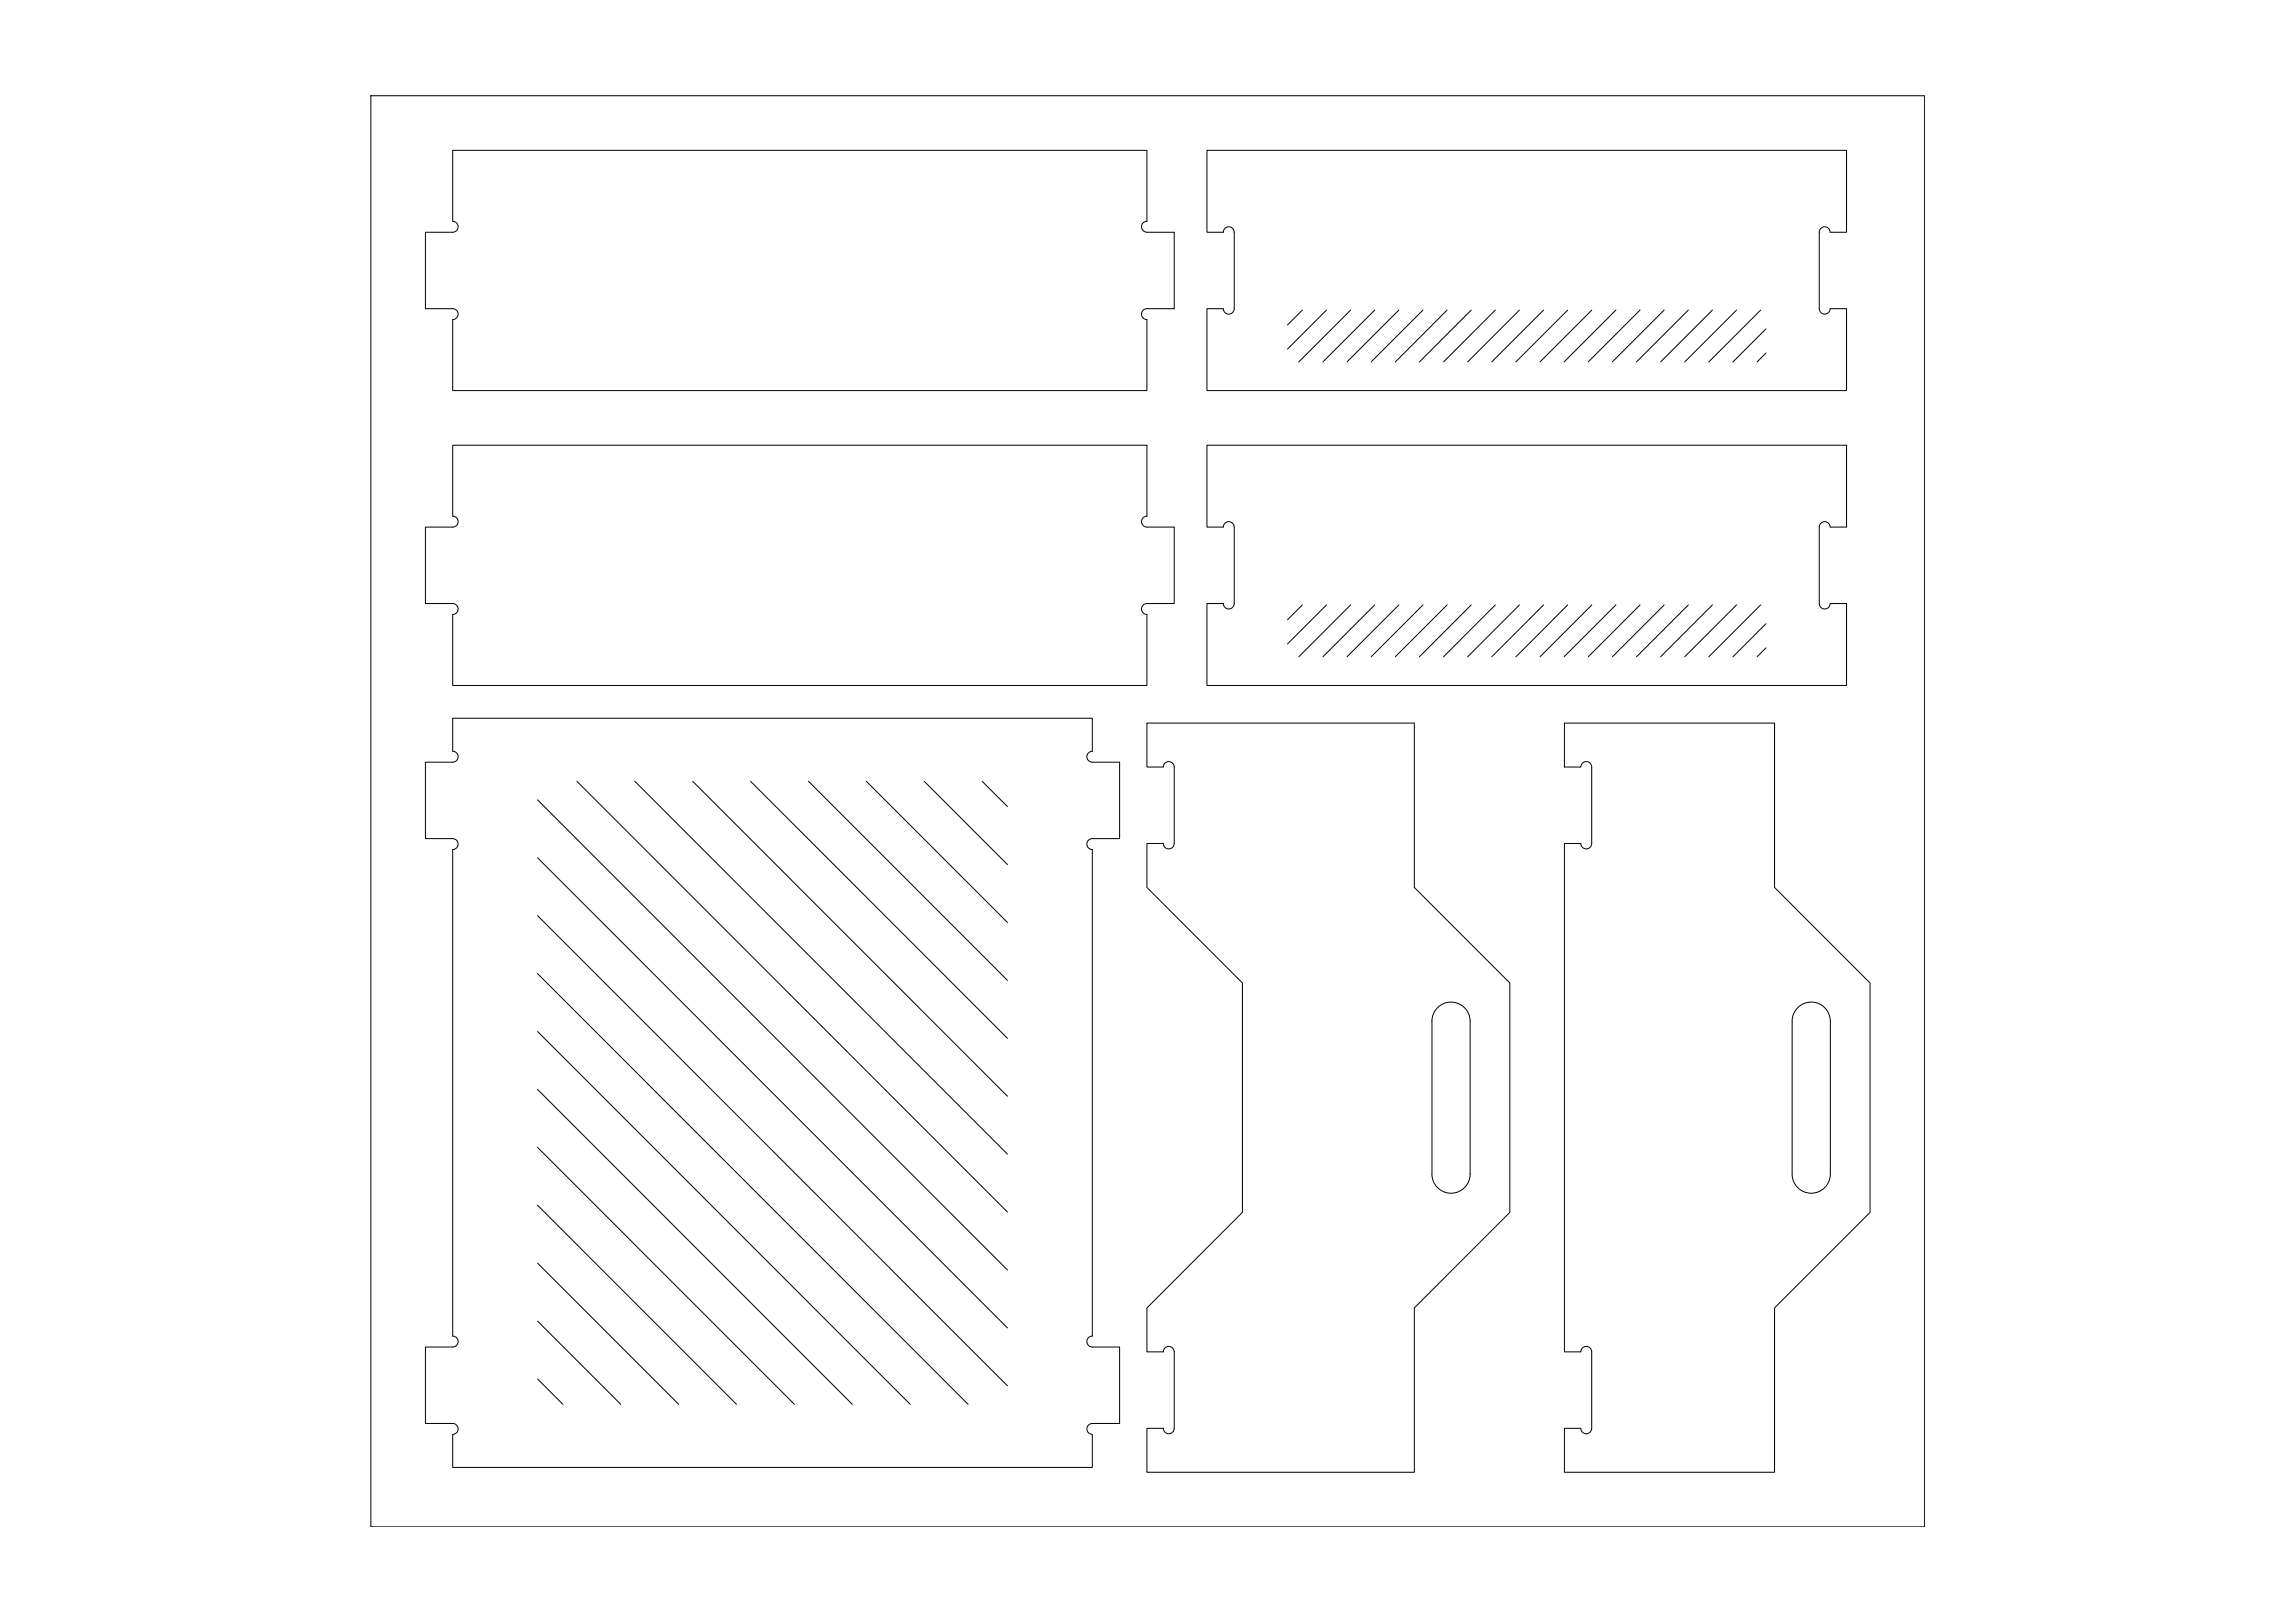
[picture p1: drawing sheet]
<svg xmlns="http://www.w3.org/2000/svg" width="841mm" height="594mm" viewBox="0 0 841 594" stroke-linecap="round" stroke-linejoin="round" font-family="sans-serif">
<!-- layer: 0 -->
<g fill="none" stroke="#000" stroke-width=".37">
<path d="M135.9 35.1h569.4v524.1h-569.4zM165.9 85.1a1.99 1.99 0 0 0 2-2 1.99 1.99 0 0 0-2-2v-26h254.4v26a1.99 1.99 0 0 0-2 2 1.99 1.99 0 0 0 2 2M165.9 85.1h-10v28h10a1.99 1.99 0 0 1 2 2 1.99 1.99 0 0 1-2 1.9v26.1h254.4v-26a2 2 0 0 1-2-2 2 2 0 0 1 2-2h10v-28h-10M448.3 85.1h-6v-30h234.4v30h-6M448.3 85.1a1.99 1.99 0 0 1 2-2 1.99 1.99 0 0 1 2 2M452.3 85.1v28a1.99 1.99 0 0 1-2 2 1.99 1.99 0 0 1-2-2h-6v30h234.4v-30h-6a2 2 0 0 1-2 2 2 2 0 0 1-2-2v-28M666.7 85.1a1.99 1.99 0 0 1 2-2 1.99 1.99 0 0 1 2 2M477.3 113.6l-5.5 5.4M486.1 113.6l-14.3 14.3M494.9 113.6l-18.9 19M503.8 113.6l-19 19M512.6 113.6l-19 19"/>
<path d="M521.5 113.6l-19 19M530.3 113.6l-19 19M539.1 113.6l-19 19M548 113.6l-19 19M556.8 113.6l-19 19M565.7 113.6l-19 19M574.5 113.6l-19 19M583.3 113.6l-19 19M592.2 113.6l-19 19M601 113.6l-19 19M609.9 113.6l-19 19M618.7 113.6l-19 19"/>
<path d="M627.5 113.6l-19 19M636.4 113.6l-19 19M645.2 113.6l-19 19M647.2 120.5l-12.2 12.1M647.2 129.3l-3.3 3.3M442.3 163.1h234.4v30h-6a2 2 0 0 0-2-2 2 2 0 0 0-2 2v28a1.99 1.99 0 0 0 2 2 1.99 1.99 0 0 0 2-2h6v30h-234.4v-30h6a1.99 1.99 0 0 0 2 2 1.99 1.99 0 0 0 2-2v-28a2 2 0 0 0-2-2 2 2 0 0 0-2 2h-6zM165.9 225.1a1.99 1.99 0 0 0 2-2 1.99 1.99 0 0 0-2-2h-10v-28h10a1.99 1.99 0 0 0 2-2 1.99 1.99 0 0 0-2-2v-26h254.4v26a1.99 1.99 0 0 0-2 2 1.99 1.99 0 0 0 2 2h10v28h-10a1.99 1.99 0 0 0-2 2 1.99 1.99 0 0 0 2 2M165.9 225.1v26h254.4v-26M477.3 221.6l-5.5 5.4M486.1 221.6l-14.3 14.3M494.9 221.6l-18.9 19M503.8 221.6l-19 19"/>
<path d="M512.6 221.6l-19 19M521.5 221.6l-19 19M530.3 221.6l-19 19M539.1 221.6l-19 19M548 221.6l-19 19M556.8 221.6l-19 19M565.7 221.6l-19 19M574.5 221.6l-19 19M583.3 221.6l-19 19M592.2 221.6l-19 19M601 221.6l-19 19M609.9 221.6l-19 19"/>
<path d="M618.7 221.6l-19 19M627.5 221.6l-19 19M636.4 221.6l-19 19M645.2 221.6l-19 19M647.2 228.4l-12.2 12.2M647.2 237.3l-3.3 3.3M165.9 263.1h234.4v12.1a1.99 1.99 0 0 0-2 2 1.99 1.99 0 0 0 2 2h10v28h-10a1.99 1.99 0 0 0-2 1.9 1.99 1.99 0 0 0 2 2v178.3a1.99 1.99 0 0 0-2 2 1.99 1.99 0 0 0 2 1.9l10 .1v28h-10a1.99 1.99 0 0 0-2 2 1.99 1.99 0 0 0 2 2v12.1h-234.4v-12.1a2 2 0 0 0 2-2 2 2 0 0 0-2-2h-10v-28h10a2 2 0 0 0 2-2 2 2 0 0 0-2-2v-178.2a2 2 0 0 0 2-2 2 2 0 0 0-2-2h-10v-28h10a2 2 0 0 0 2-2 2 2 0 0 0-2-2zM420.3 264.8h98v60.2l35 35v84l-35 35v60.2h-98v-16.1h6a1.99 1.99 0 0 0 2 2 1.99 1.99 0 0 0 2-2v-28a1.99 1.99 0 0 0-2-2 1.99 1.99 0 0 0-2 2h-6v-16.1l35-35v-84l-35-35v-16.1h6a1.99 1.99 0 0 0 2 2 1.99 1.99 0 0 0 2-2v-28a2 2 0 0 0-2-2 2 2 0 0 0-2 2h-6zM573.3 264.8h77v60.2l35 35v84l-35 35v60.2h-77v-16.1h6a1.99 1.99 0 0 0 2 2 1.99 1.99 0 0 0 2-2v-28a2 2 0 0 0-2-2 2 2 0 0 0-2 2h-6v-186.2h6a1.99 1.99 0 0 0 2 2 1.99 1.99 0 0 0 2-2v-28a2 2 0 0 0-2-2 2 2 0 0 0-2 2h-6zM197 293l172.2 172.1M211.4 286.2l157.8 157.7M232.6 286.2l136.6 136.5"/>
<path d="M253.8 286.2l115.4 115.3M275.1 286.2l94.1 94.1M296.3 286.2l72.9 72.9M317.5 286.2l51.7 51.7M338.7 286.2l30.5 30.5M359.9 286.2l9.3 9.2M197 314.2l172.2 172.2M197 335.4l172.2 172.2M197 356.6l157.8 157.8M197 377.8l136.6 136.6M527.1 368.7a7 7 0 0 1 7.5-1 7 7 0 0 1 4.1 6.3v56a7 7 0 0 1-7 7 7 7 0 0 1-7-7v-56a7 7 0 0 1 2.4-5.3zM656.7 374a7 7 0 0 1 7-7 7 7 0 0 1 7 7v56a7 7 0 0 1-7 7 7 7 0 0 1-7-7"/>
<path d="M656.7 374v56M197 399l115.3 115.4M197 420.2l94.1 94.2M197 441.4l72.9 73M197 462.7l51.7 51.7M197 483.9l30.5 30.5M197 505.1l9.3 9.3"/>
</g>
</svg>
